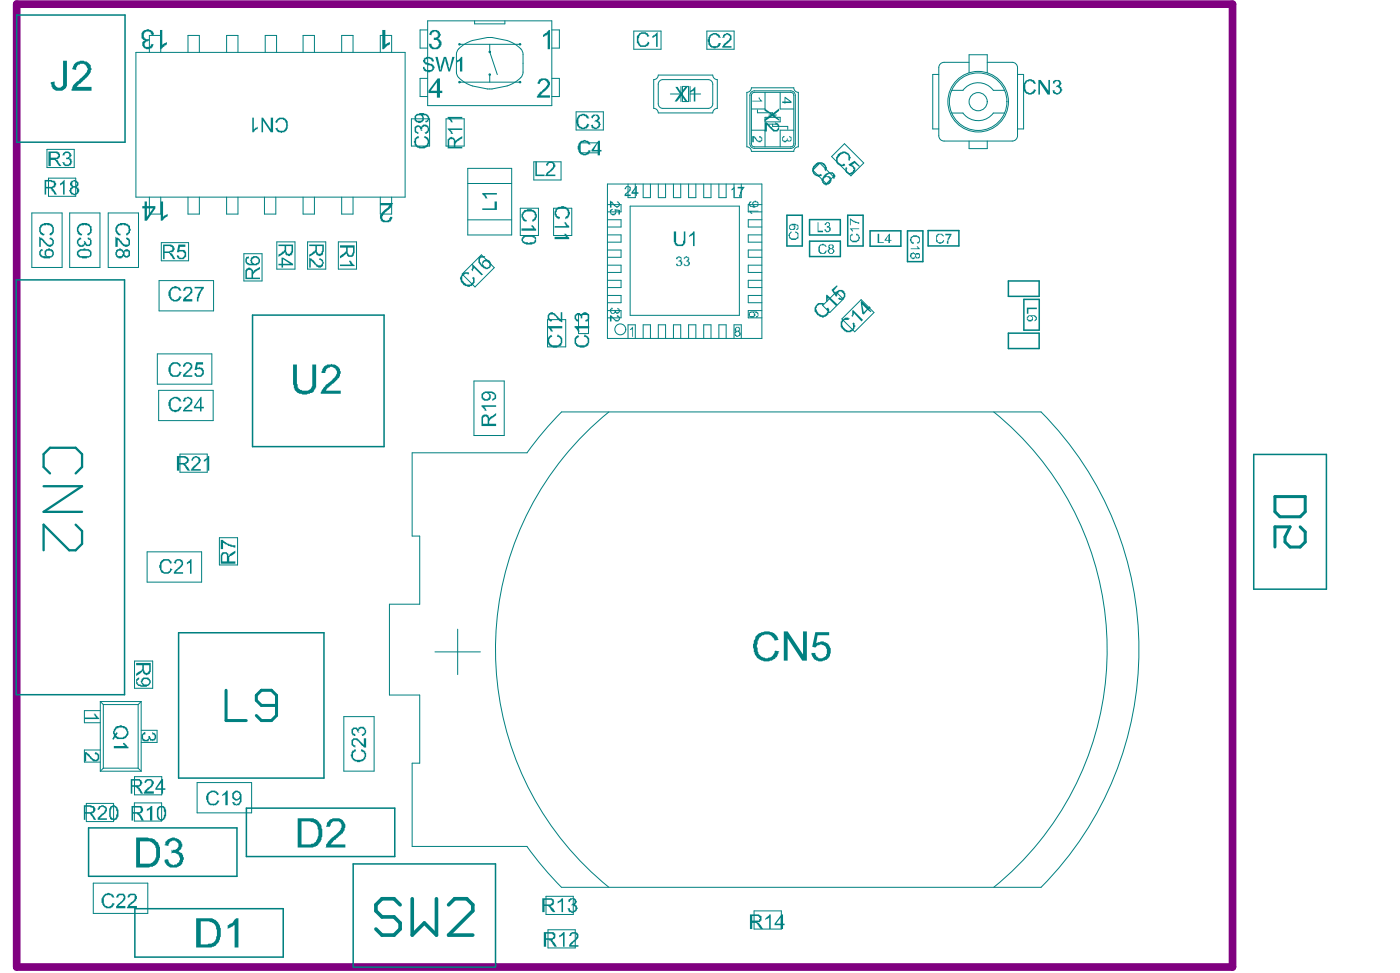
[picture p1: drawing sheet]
<svg xmlns="http://www.w3.org/2000/svg" width="154mm" height="107mm" viewBox="0 0 154 107" stroke-linecap="round" stroke-linejoin="round" font-family="sans-serif">
<path d="M1.8 .5h133.6v105.7h-133.6z" fill="none" stroke="#800080" stroke-width=".85"/>
<g fill="none" stroke="#008080" stroke-width=".17">
<path d="M1.8 1.7h11.9v13.9h-11.9zM1.8 30.7h11.9v45.6h-11.9zM27.7 34.6h14.5v14.5h-14.5zM86.5 23.6h1.6v3.4h-1.6zM88.9 24.1h3.4v1.7h-3.4zM88.9 26.5h3.4v1.7h-3.4zM93.1 23.6h1.7v3.4h-1.7zM95.6 25.4h3.4v1.6h-3.4zM99.7 25.4h1.7v3.3h-1.7zM102 25.3h3.3v1.7h-3.3zM110.8 30.9h3.4v1.7h-3.4zM110.8 36.6h3.4v1.7h-3.4z"/>
<path d="M112.5 32.9h1.7v3.4h-1.7zM137.7 49.9h8v14.8h-8zM19.6 69.5h16v16h-16zM9.7 91h16.3v5.3h-16.3zM14.8 99.8h16.3v5.3h-16.3zM27.1 88.8h16.3v5.3h-16.3zM38.8 94.9h15.6v11.3h-15.6z"/>
</g>
<g fill="none" stroke="#008080" stroke-width=".11">
<path d="M5.2 16.4h3v2h-3zM5.3 19.6h3v2h-3zM14.9 5.8h29.6v15.9h-29.6zM16.4 5.8v-1.9h1.3v1.9M20.7 5.8v-1.9h1.2v1.9M24.9 5.8v-1.9h1.2v1.9M29.1 5.8v-1.9h1.3v1.9M33.3 5.8v-1.9h1.2v1.9M37.5 5.8v-1.9h1.3v1.9M41.8 5.8v-1.9h1.2v1.9M45.2 13.1h2v2.9h-2zM47 3.3h-.8v2h.8"/>
<path d="M47 8.6h-.8v2h.8M47 2.3h13.6v9.3h-13.6zM49 13.1h2v2.9h-2zM50.1 6v1.9M50.5 9h6.6M50.5 4.9h6.6M51.4 18.5h4.8v7.3h-4.8zM51.9 9.4l1.7 .4h.5l1.6-.4M51.9 4.5l1.7-.4h.5l1.6 .4M52.1 2.3v.3h3.4v-.3M53.8 4.9v.8l.8 2.5M53.8 8.2v.8"/>
<path d="M57.5 6v1.9M58.6 17.8h3v2h-3zM60.6 3.3h.9v2h-.9M60.6 8.6h.9v2h-.9M63.3 12.3h3v2h-3zM63.7 15.7h2.1v1.1h-2.1zM69.6 3.4h3v2h-3zM71.8 8.7v3.2M72.3 9.2v2.2M72.3 12.4h6M72.3 8.2h6M72.8 11.9h5"/>
<path d="M72.8 8.7h5M73.7 10.3h1.1M74.8 9.5v1.7M75 9.5h.6v1.7h-.6zM75.8 10.3h1.2M75.8 9.5v1.7M77.7 3.4h3v2h-3zM78.3 9.2v2.2M78.8 8.7v3.2M82.1 10.1v6M82.4 10.5v5.3M82.6 9.6h4.6"/>
<path d="M82.6 10.5v5.3M82.6 16.6h4.6M82.6 14.3h1.4v1.8M82.9 10.1h4M82.9 10h4M82.9 16.1h4M82.9 16.3h4M83.2 12.1v.3h1.7v.2M84 10.1v1.9h-1.4M84 12.9h1.7v.5h-1.7zM84.5 13.6h.8M84.5 12.6h.8"/>
<path d="M84.9 13.6v.3h1.6v.3M85.7 10.1v1.9h1.5M87.2 10.5v5.3M87.2 14.3h-1.5v1.8M87.4 10.5v5.3M87.7 10.1v6M89.3 18.7l.8-.8 1.5 1.5-.8 .8zM91.4 17.2l1.4-1.4 2.1 2.1-1.4 1.4zM103.1 8.2h-.6v6h.6M103.1 7.4v7.5M103.7 6.8h2.8M103.7 15.5h7.5"/>
<path d="M104.6 12.4h1.2M104.6 9.9h1.2M106.5 8v-2h2v2M106.5 15.5v.8h2v-.8M108.5 6.8h2.7M109.1 12.4h1.3M109.1 9.9h1.3M111.8 8.2h.7v6h-.7M111.8 7.4v7.5M3.5 23.4h3.3v6h-3.3zM7.7 23.4h3.3v6h-3.3zM11.9 23.4h3.3v6h-3.3z"/>
<path d="M16.4 21.7v1.8h1.3v-1.8M17.3 38.9h6v3.3h-6zM17.5 30.8h6v3.4h-6zM17.7 26.7h3v2h-3zM20.7 21.7v1.8h1.2v-1.8M24.9 21.7v1.8h1.2v-1.8M26.8 27.9h2v3h-2zM29.1 21.7v1.8h1.2v-1.8M30.4 26.6h2v3h-2zM33.3 21.7v1.8h1.2v-1.8M33.8 26.6h2v3h-2zM37.2 26.6h2v3h-2z"/>
<path d="M37.5 21.7v1.8h1.3v-1.8M41.8 21.7v1.8h1.2v-1.8M50.8 30.1l2.1-2.1 1.4 1.4-2.1 2.1zM51.4 24.2h4.8M51.4 20.2h4.8M57.2 22.9h2v3h-2zM60.2 35.1h2v3h-2zM60.8 22.9h2v3h-2zM63.6 34.6h1.1v2h-1.1zM66.7 22.5h1.5v.8h-1.5M66.7 24.1h1.5v.8h-1.5M66.7 25.8h1.5v.8h-1.5"/>
<path d="M66.7 27.5h1.5v.8h-1.5M66.7 29.1h1.5v.8h-1.5M66.7 30.8h1.5v.8h-1.5M66.7 32.5h1.5v.8h-1.5M66.7 34.1h1.5v.8h-1.5M66.7 20.2h17v17h-17zM69 20.2v1.5h.8v-1.5M69 37.2v-1.5h.8v1.5M69.2 22.6h12v12h-12zM70.7 20.2v1.5h.8v-1.5M70.7 37.2v-1.5h.8v1.5M72.3 20.2v1.5h.8v-1.5"/>
<path d="M72.3 37.2v-1.5h.8v1.5M74 20.2v1.5h.8v-1.5M74 37.2v-1.5h.8v1.5M75.7 20.2v1.5h.8v-1.5M75.7 37.2v-1.5h.8v1.5M77.3 20.2v1.5h.8v-1.5M77.3 37.2v-1.5h.8v1.5M79 20.2v1.5h.8v-1.5M79 37.2v-1.5h.8v1.5M80.6 20.2v1.5h.8v-1.5M80.6 37.2v-1.5h.8v1.5M83.7 22.5h-1.5v.8h1.5"/>
<path d="M83.7 24.1h-1.5v.8h1.5M83.7 25.8h-1.5v.8h1.5M83.7 27.5h-1.5v.8h1.5M83.7 29.1h-1.5v.8h1.5M83.7 30.8h-1.5v.8h1.5M83.7 32.5h-1.5v.8h1.5M83.7 34.1h-1.5v.8h1.5M90.4 33.6l1.5-1.5 .7 .8-1.4 1.4zM92.5 35l2.1-2.1 1.4 1.4-2.1 2.1zM17.4 42.9h6v3.3h-6zM19.8 49.9h3v2h-3zM24.1 59.1h2v3h-2z"/>
<path d="M52.1 41.9h3.3v5.9h-3.3zM57.9 49.7h-12.6v9.2h.8v7.5h-3.3v10h3.3v7.4h-.8v9.2h12.6M61.7 45.3h52.7M11 78.1h-1.7v1.3h1.7M11 77.1l.4 .3M11 77.1h4.5M11 77.1v7.6M11.4 77.4h3.8M11.4 77.4v7M14.8 72.6h2v3h-2zM15.2 77.4v7M15.5 77.1l-.3 .3"/>
<path d="M15.5 77.1v7.6M16.2 60.6h6v3.4h-6zM37.8 78.7h3.3v6h-3.3zM47.8 71.6h5M50.3 69.1v5M9.5 88.3h3v2h-3zM10.2 97h6v3.3h-6zM11 82.4h-1.7v1.3h1.7M11 84.7h4.5M11.4 84.4l-.4 .3M11.4 84.4h3.8M14.8 88.2h3v2h-3z"/>
<path d="M14.8 85.3h3v2h-3zM15.2 84.4l.3 .3M15.5 80.2h1.8v1.4h-1.8M21.7 86h5.9v3.3h-5.9zM60 98.5h3v2h-3zM61.7 97.5h52.7M60.2 102.1h3v2h-3zM82.8 100.1h3v2h-3z"/>
</g>
<g fill="#008080">
<path d="M49.2 14.1h1.6v.2h-1.3l.2 .1v.2h.1v.1h-.3v-.2z"/>
<path d="M49.2 12.8h1.6v.2h-1.3l.3 .4h-.3v-.1l-.3-.3z"/>
<path d="M30.3 13.2a.82 .82 0 0 1 1.2 0l.1 .1a1.24 1.24 0 0 1-.3 1.2h-.3l-.1 .1-.1-.1a.45 .45 0 0 1-.5-.3v-.1l.2-.1v.2a.63 .63 0 0 0 .7 .2l.2-.3a.67 .67 0 0 0-.4-1h-.1a.32 .32 0 0 0-.4 .3l-.1 .1-.1-.1z"/>
<path d="M28.7 12.9h.2l.8 1.3v-1.3h.3v1.6h-.3l-.8-1.2v1.2h-.2z"/>
<path d="M27.7 12.9h.2v1.3l.2-.2h.1v-.1h.1v.3a.44 .44 0 0 0-.4 .3h-.2z"/>
<path d="M37.4 29.1h1.1v-.3h-.1v-.2h.1l.5 .6h-1.6z"/>
<path d="M8.5 24.8l.2-.1a.92 .92 0 0 1 1.4 .2v.3a.38 .38 0 0 1-.2 .5l-.1 .2h-.2l-.1-.2 .2-.1a.43 .43 0 0 0 .2-.6l-.1-.2h-.4a.53 .53 0 0 0-.6 .1 .53 .53 0 0 0-.1 .6l.2 .2h.1v.2a.32 .32 0 0 1-.5-.4v-.1z"/>
<path d="M8.5 26.3l.2-.2h.2l.1 .2-.2 .1a.32 .32 0 0 0-.2 .4 .32 .32 0 0 0 .4 .2v-.1h.2l.1-.3-.1-.2 .3 .3a.23 .23 0 0 0 .3 .2 .23 .23 0 0 0 .1-.4v-.1l-.3-.1v-.2l.4 .1 .1 .2a.38 .38 0 0 1-.2 .6 .38 .38 0 0 1-.5-.1h-.1a.45 .45 0 0 1-.7 .1l-.1-.2z"/>
<path d="M84 11.9l.8 .6 .8-.6v.3l-.6 .4 .6 .5v.2l-.8-.5-.8 .5v-.2l.7-.4-.1-.2-.6-.3z"/>
<path d="M84 13.4h.1a.87 .87 0 0 1 .6 .5l.2 .2a.31 .31 0 0 0 .4 .2 .31 .31 0 0 0 .2-.4h-.1v-.2h-.2v-.3l.1 .1a.32 .32 0 0 1 .3 .4v.1a.41 .41 0 0 1-.3 .5 .41 .41 0 0 1-.5-.2l-.5-.6v.7h-.3z"/>
<path d="M61.4 102.7h.2l.3-.3h.1v1.6h-.1v-1.3l-.5 .3z"/>
<path d="M62.6 102.6a.72 .72 0 0 1 .9-.1v.1a.57 .57 0 0 1-.3 .7l-.4 .5h.7v.2h-1v-.1a.87 .87 0 0 1 .5-.6l.2-.2a.29 .29 0 0 0 0-.5 .29 .29 0 0 0-.4 .1l-.3 .1z"/>
<path d="M63.7 15.5l.6-.1 .4 .1 .2 .4h-.3v-.2a.51 .51 0 0 0-.7-.1 .51 .51 0 0 0-.2 .6v.1a.46 .46 0 0 0 .3 .5 .46 .46 0 0 0 .6-.2v-.1l.3 .1a.69 .69 0 0 1-.7 .5 .69 .69 0 0 1-.7-.6v-.1v-.3z"/>
<path d="M61.3 99l.2-.1 .2-.2h.2v1.5h-.2v-1.2l-.4 .3z"/>
<path d="M62.4 98.9a.6 .6 0 0 1 .9 0 .38 .38 0 0 1-.2 .5l.4 .3v.2h-.1a.3 .3 0 0 1-.4 .3v.1l-.5-.1-.1-.4h.2v.2a.33 .33 0 0 0 .5 0 .24 .24 0 0 0 .1-.3 .24 .24 0 0 0-.2-.2v-.1h-.2v.1v-.2v.1l.2-.1a.22 .22 0 0 0 .1-.2 .22 .22 0 0 0-.1-.2v-.1l-.3 .1-.1 .2-.2-.1z"/>
<path d="M52.9 44.5h1.6v.2h-1.3l.3 .4h-.3v-.2l-.3-.2z"/>
<path d="M83 70a1.54 1.54 0 0 1 2.4-.1l.1 .4-.4 .1a.94 .94 0 0 0-.9-.7 .94 .94 0 0 0-.9 .6l-.1 .1v.3a1.41 1.41 0 0 0 .5 1.5 .86 .86 0 0 0 1.4-.6l.1-.1 .4 .1-.1 .2a1.41 1.41 0 0 1-1.3 .9 1.41 1.41 0 0 1-1.3-1l-.1-.2a1.23 1.23 0 0 1 0-1z"/>
<path d="M86.1 69.4h.4l1.7 2.5v-2.5h.4v3.2h-.5l-1.6-2.5v2.5h-.4z"/>
<path d="M89.6 69.4h1.5v.4h-1.3l-.1 .9v-.1l.2-.1a1.03 1.03 0 0 1 1.1 .3 1.03 1.03 0 0 1 .2 1.2l-.1 .2a1.17 1.17 0 0 1-1.4 .4v-.1l-.3-.1-.2-.5v-.2h.4a.59 .59 0 0 0 .5 .6h.2a.78 .78 0 0 0 .6-.6 .78 .78 0 0 0-.4-.8l-.4-.1-.3 .1-.2 .2h-.4z"/>
<path d="M34 28.3l.2 .1 .5 .6a.34 .34 0 0 0 .6 0l.1-.1a.3 .3 0 0 0-.3-.3v-.2a.32 .32 0 0 1 .4 .3l.1 .1-.1 .3a.35 .35 0 0 1-.5 .3l-.8-.8h-.1v.8h-.1z"/>
<path d="M50.8 30.1h.1a.48 .48 0 0 1 .6-.1v.2a.47 .47 0 0 0-.7 .3 .73 .73 0 0 0 .8 .8l.2-.2a.36 .36 0 0 0 .1-.6l.2-.1a.7 .7 0 0 1-.2 .9 .7 .7 0 0 1-.9 0l-.3-.2-.1-.3a.45 .45 0 0 1 .2-.6z"/>
<path d="M51.8 29.1l.1-.1 1.2 1.2h-.2l-.8-.8-.1 .4-.2-.1 .1-.2v-.4z"/>
<path d="M53 22.9h1.3v-.8h.3v1h-1.6z"/>
<path d="M53 21.2h1.6v.2h-1.3l.3 .4h-.3l-.1-.3-.2-.1z"/>
<path d="M16.2 88.8h.2l.2-.3h.1v1.6h-.2v-1.2l-.2 .2h-.2v-.2z"/>
<path d="M74 25.4h.3v1.1a.32 .32 0 0 0 .4 .4l.3-.1v-.4h.1v-1h.2v1.3l-.2 .2a.44 .44 0 0 1-.6 .1 .34 .34 0 0 1-.4-.4h-.1z"/>
<path d="M75.7 25.9l.4-.5h.2v1.6h-.2v-1.2l-.1 .1h-.2v.1h-.1z"/>
<path d="M57.4 23.3l.1-.2a1.07 1.07 0 0 1 1.3 .1v.1a.55 .55 0 0 1 .2 .6h-.1a.42 .42 0 0 1-.4 .4v-.1l.2-.2a.52 .52 0 0 0 0-.6 .52 .52 0 0 0-.6-.2 .51 .51 0 0 0-.5 .3 .51 .51 0 0 0-.1 .5l.2 .2h.2l-.1 .2v-.1a.34 .34 0 0 1-.4-.4h-.1z"/>
<path d="M57.3 25.1h1.3l-.2-.2v-.1h-.1h.3l.1 .3 .2 .1v.1h-1.6z"/>
<path d="M12.5 82h1.2l-.2-.2v-.2h.2l.4 .4v.2h-1.6z"/>
<path d="M18.6 43.9l.1-.1a.81 .81 0 0 1 1.2 0v.3h-.2a.48 .48 0 0 0-.6-.3 .35 .35 0 0 0-.3 .6 .6 .6 0 0 0 .2 .6h.1a.38 .38 0 0 0 .5-.1h.1v-.2h.2a.7 .7 0 0 1-1.1 .4l-.2-.2v-.3h-.1z"/>
<path d="M20.2 43.8l.1-.1h.2v-.1h.3v.1a.32 .32 0 0 1 .3 .4l-.1 .3-.3 .4-.3 .1v.1h.7v.2h-1v-.2h.1l.1-.2 .5-.4 .1-.1a.3 .3 0 0 0 0-.3 .3 .3 0 0 0-.2-.2h-.3v.3h-.3z"/>
<path d="M16 85.7l.2-.1a.38 .38 0 0 1 .5 .2 .3 .3 0 0 1 .1 .5l-.7 .6h.8v.3h-1.1l.1-.3 .2-.3a.6 .6 0 0 0 .5-.8h-.4l-.1 .2h-.2z"/>
<path d="M70.2 3.6l.6-.1a.44 .44 0 0 1 .4 .4l.1 .1-.1 .1-.1-.2a.53 .53 0 0 0-.9 .1l-.1 .2v.4h.1a.34 .34 0 0 0 .4 .4h.1a.42 .42 0 0 0 .5-.4h.1a.32 .32 0 0 1-.3 .5v.1h-.3a.38 .38 0 0 1-.5-.2l-.1-.1a.96 .96 0 0 1-.1-.8z"/>
<path d="M71.7 4l.2-.1 .4-.4v1.7h-.2v-1.3l-.3 .2h-.1z"/>
<path d="M61 23a1.35 1.35 0 0 1 1.2-.3v.1a.63 .63 0 0 1 .2 1.1v.1l-.3 .1v-.3l.3-.1v-.3v-.1a.46 .46 0 0 0-.6-.4h-.3l-.2 .1v.1a.42 .42 0 0 0 0 .6l.2 .1-.1 .3v-.1a.3 .3 0 0 1-.4-.3h-.1z"/>
<path d="M60.9 24.8h1.3l-.1-.2h-.1v-.2h-.1h.3l.1 .3 .2 .1v.2h-1.6z"/>
<path d="M60.9 26h1.3l-.2-.1v-.2h-.1h.3l.2 .3 .1 .1v.2h-1.6z"/>
<path d="M74.2 9.5h.2l.3 .5h.1v.1h.2l.3-.6h.2l-.5 .8 .5 .9h-.2l-.4-.7-.5 .7h-.3l.6-.9z"/>
<path d="M75.8 10l.3-.1 .3-.4v1.7h-.2v-1.3l-.2 .2h-.2z"/>
<path d="M21.1 50.3l.2-.1a.46 .46 0 0 1 .6 .1 .46 .46 0 0 1-.1 .6l-.6 .6h.9v.2h-1.1v-.2l.5-.6a.33 .33 0 0 0 .3-.4 .33 .33 0 0 0-.5-.1l-.1 .2h-.2z"/>
<path d="M22.4 50.5l.4-.2v-.2h.2v1.6h-.2v-1.3l-.2 .3h-.2z"/>
<path d="M6.6 20.2l.5-.4v1.6h-.2v-1.2l-.2 .1v.1h-.1z"/>
<path d="M63.5 12.7l.4-.1v-.1a.55 .55 0 0 1 .6 .2l.1 .1 .1 .2h-.2l-.2-.2a.52 .52 0 0 0-.6 0 .52 .52 0 0 0-.2 .5v.1a.58 .58 0 0 0 .5 .6 .43 .43 0 0 0 .5-.4l.2 .1-.1 .1a.3 .3 0 0 1-.3 .3l-.1 .1a.55 .55 0 0 1-.6-.2h-.1a.92 .92 0 0 1 0-1.2z"/>
<path d="M65 12.8a.6 .6 0 0 1 .8 0 .38 .38 0 0 1-.1 .5l.2 .1 .1 .3a.65 .65 0 0 1-.9 .4l-.2-.3 .3-.1v.2a.33 .33 0 0 0 .5 0 .24 .24 0 0 0 0-.3 .24 .24 0 0 0-.1-.2l-.1-.1h-.2v.1v-.2v.1l.2-.1a.22 .22 0 0 0 .2-.2 .22 .22 0 0 0-.2-.2v-.1l-.3 .1v.2l-.3-.1h.1z"/>
<path d="M38.7 82.5h.2l.1-.2 .1 .2a.32 .32 0 0 0-.3 .5 .47 .47 0 0 0 .6 .5h.1a.51 .51 0 0 0 .5-.8v-.1l-.4-.1 .1-.2a.69 .69 0 0 1 .5 .7 .69 .69 0 0 1-.6 .6 .74 .74 0 0 1-1-.5l-.1-.2h.1z"/>
<path d="M38.6 81.3h.1a.44 .44 0 0 1 .6-.2l.7 .8v-.8h.2v1h-.2l-.7-.7a.27 .27 0 0 0-.3-.1 .27 .27 0 0 0-.2 .3v.2l.2 .1v.2v-.1a.32 .32 0 0 1-.4-.4z"/>
<path d="M38.8 79.9a.38 .38 0 0 1 .5 .2h.1a.34 .34 0 0 1 .5-.3l.1 .1a.5 .5 0 0 1 .2 .6 .5 .5 0 0 1-.4 .4l-.1-.2a.35 .35 0 0 0 .3-.5 .35 .35 0 0 0-.5-.1v.2h-.1l.1 .2-.3-.2a.23 .23 0 0 0-.3-.2 .23 .23 0 0 0-.1 .3l.2 .3v.2l-.3-.1-.1-.3a.38 .38 0 0 1 .2-.5z"/>
<path d="M58.8 17.7h.2v1.5h.8v.1h-1z"/>
<path d="M60 18l.1-.1a.53 .53 0 0 1 .8 .1 .33 .33 0 0 1-.1 .5l-.6 .7h.8v.1h-1.1l.2-.4 .3-.1 .1-.2a.45 .45 0 0 0 .2-.7 .34 .34 0 0 0-.4 0 .34 .34 0 0 0-.1 .3h-.2z"/>
<path d="M22.7 87.2l.2-.1a.63 .63 0 0 1 1 0l.2 .2-.3 .1a.45 .45 0 0 0-.5-.4l-.1 .1a.35 .35 0 0 0-.3 .5 .6 .6 0 0 0 .3 .7 .38 .38 0 0 0 .5-.2h.1v-.1h.3l-.1 .1a.45 .45 0 0 1-.5 .4h-.1a.43 .43 0 0 1-.6-.4h-.1v-.2h-.1z"/>
<path d="M24.4 87.3l.4-.4h.2v1.6h-.2v-1.3l-.3 .2h-.1z"/>
<path d="M10.8 88.6l.4-.1h.2a.32 .32 0 0 1 .3 .5v.1l-.1 .3-.6 .4v.1h.7v.2h-1v-.3l.5-.4a.66 .66 0 0 0 .4-.6h-.1a.26 .26 0 0 0-.3-.2 .26 .26 0 0 0-.2 .3l-.3 .1z"/>
<path d="M17.7 61.7v-.1a.96 .96 0 0 1 .9-.2l.2 .3v.1h.1l-.2 .1-.1-.1a.36 .36 0 0 0-.6-.1l-.1 .1a.63 .63 0 0 0-.2 .6v.2l.2 .1a.36 .36 0 0 0 .6 .1l.2-.1v-.3l.2 .1a.72 .72 0 0 1-.5 .5 .72 .72 0 0 1-.7-.2l-.2-.4v-.3z"/>
<path d="M19.2 61.6h.1a.55 .55 0 0 1 .6-.2l.2 .3a.6 .6 0 0 1-.2 .7l-.5 .5h.7v.1h-1l.1-.3 .3-.3a.58 .58 0 0 0 .4-.6 .27 .27 0 0 0-.4-.2 .27 .27 0 0 0-.1 .3l-.3-.1z"/>
<path d="M20.5 61.8l.5-.4v1.6h-.1v-1.2h-.2l-.2 .2z"/>
<path d="M92.4 35.3l.5-.4 .5 .1-.2 .1a.5 .5 0 0 0-.6 .2 .5 .5 0 0 0 0 .6 .78 .78 0 0 0 .8 .4v-.1a.32 .32 0 0 0 .3-.4l-.1-.2 .2-.2 .1 .1a.72 .72 0 0 1-.3 .9 .72 .72 0 0 1-1-.2l-.1-.1a.63 .63 0 0 1-.1-.7z"/>
<path d="M93.6 34.1l.1-.1 1.1 1.1-.2 .2-.8-.9-.1 .4-.2-.1 .1-.1z"/>
<path d="M18.6 40.1h.1a.45 .45 0 0 1 .5-.3h.3l.4 .2v.2l-.2 .1a.42 .42 0 0 0-.3-.3 .42 .42 0 0 0-.5 .1 .63 .63 0 0 0-.1 .7 .46 .46 0 0 0 .6 .4l.2-.1 .1-.3 .2 .1v.2a.66 .66 0 0 1-1.1 .2l-.1-.1v-.1a.63 .63 0 0 1-.2-.7z"/>
<path d="M20.2 40h.1a.47 .47 0 0 1 .5-.2 .47 .47 0 0 1 .3 .5v.2l-.7 .6v.1h.7v.2h-1v-.3l.7-.6a.22 .22 0 0 0 .2-.2 .22 .22 0 0 0-.2-.3 .24 .24 0 0 0-.3 0 .24 .24 0 0 0-.1 .2l-.3 .1z"/>
<path d="M21.5 39.8h.8v.2h-.6l-.1 .5 .1-.1a.53 .53 0 0 1 .6 .1 .53 .53 0 0 1 .1 .6 .63 .63 0 0 1-1 .1v-.2h.1a.28 .28 0 0 0 .2 .2 .28 .28 0 0 0 .4-.1 .35 .35 0 0 0 0-.4 .35 .35 0 0 0-.4-.1h-.1h-.2z"/>
<path d="M18.6 31.9h.1a.63 .63 0 0 1 1.1-.2l.1 .2h-.2a.48 .48 0 0 0-.8-.1 .72 .72 0 0 0 .3 1.1 .43 .43 0 0 0 .5-.4l.2 .1a.69 .69 0 0 1-.7 .5 .69 .69 0 0 1-.6-.6h-.1v-.5h.1z"/>
<path d="M20.2 31.7a.87 .87 0 0 1 .8-.2v.1a.55 .55 0 0 1 .1 .6l-.7 .7h.7v.2h-1l.1-.4 .3-.2v-.1a.44 .44 0 0 0 .4-.4l.1-.1a.28 .28 0 0 0-.2-.2 .28 .28 0 0 0-.3 .1h-.1v.1h-.3z"/>
<path d="M21.4 31.5h1v.2l-.3 .2v.4h-.1l-.2 .5v.3h-.2v-.1a1.7 1.7 0 0 1 .5-1.1v-.2h-.7z"/>
<path d="M63.2 37l.3-.2 .1 .2a.45 .45 0 0 0-.3 .4 .45 .45 0 0 0 .2 .4v.1h.3a.54 .54 0 0 0 .6 0 .54 .54 0 0 0 .2-.6l-.1-.2-.4-.1 .1-.2a.75 .75 0 0 1 .4 1v.2a1.27 1.27 0 0 1-1.3 0v-.1a.72 .72 0 0 1-.1-.8z"/>
<path d="M63.1 35.8h1.6v.3h-1.2l.2 .3h-.2l-.1-.2-.3-.2z"/>
<path d="M63.1 34.6l.3-.1a.24 .24 0 0 1 .2-.1 .24 .24 0 0 1 .2 .2h.1a.35 .35 0 0 1 .5-.3 .58 .58 0 0 1 .1 1h-.2v-.2a.28 .28 0 0 0 .3-.1 .28 .28 0 0 0-.1-.4l-.3-.1v.1h-.1h-.1v.4h-.2v-.3l-.2-.1a.23 .23 0 0 0-.3 .1 .23 .23 0 0 0 .2 .4v.2a.43 .43 0 0 1-.4-.5z"/>
<path d="M24.3 59.3h.2l.1 .2 .4 .2h.2v.1l.7 .1v.3a2.52 2.52 0 0 1-1.3-.6h-.1v.7h-.2z"/>
<path d="M89.7 33.4l.2-.1h.6l-.1 .2h-.1a.5 .5 0 0 0-.6 .2 .5 .5 0 0 0 .1 .6 .68 .68 0 0 0 .7 .3l.4-.4-.1-.3 .2-.1v.1a.64 .64 0 0 1-.5 .9v.1a1.01 1.01 0 0 1-1-1.1z"/>
<path d="M90.8 32.4l1.2 1.1-.1 .1-.9-.8h-.1v.3l-.1 .1v-.2z"/>
<path d="M91.4 31.9l.5-.6 .1 .1-.4 .5 .3 .4a.43 .43 0 0 1 .5-.4 .32 .32 0 0 1 .4 .3h.1a.54 .54 0 0 1-.1 .6 .54 .54 0 0 1-.5 .1h-.3l.2-.2 .2 .1a.32 .32 0 0 0 .3-.4l-.2-.2a.22 .22 0 0 0-.2-.2 .22 .22 0 0 0-.2 .2h-.1v.2h-.1h.1l-.1 .2z"/>
<path d="M4.4 24.8l.2-.1a1.05 1.05 0 0 1 1.2 .1 .72 .72 0 0 1-.2 1.1l-.2-.2a.48 .48 0 0 0 .3-.6 .48 .48 0 0 0-.5-.3v-.1l-.2 .1a.47 .47 0 0 0-.5 .5l.2 .4h.2l-.1 .2a.32 .32 0 0 1-.4-.4h-.1v-.6h.1z"/>
<path d="M4.3 26l.1 .1a.87 .87 0 0 1 .6 .5l.2 .1a.31 .31 0 0 0 .4 .1 .31 .31 0 0 0 .1-.4l-.3-.1 .1-.2a.51 .51 0 0 1 .4 .6 .51 .51 0 0 1-.6 .4l-.7-.7h-.1v.7h-.2z"/>
<path d="M77.9 3.9a.81 .81 0 0 1 1.2 0l.1 .2h-.3l-.1-.2a.51 .51 0 0 0-.6 0 .51 .51 0 0 0-.2 .5 .53 .53 0 0 0 .3 .7h.1a.34 .34 0 0 0 .4 0 .34 .34 0 0 0 .1-.4h.3a.67 .67 0 0 1-.9 .5h-.1a.66 .66 0 0 1-.4-.6h-.1v-.3h.1z"/>
<path d="M79.4 3.9l.2-.2h.2v-.1h.2v.1a.32 .32 0 0 1 .4 .4v.3l-.8 .7h.8v.1h-1v-.1l.1-.3 .5-.3 .1-.2a.3 .3 0 0 0 .1-.3 .3 .3 0 0 0-.3-.2h-.1l-.2 .2v.1h-.2z"/>
<path d="M46.6 6.4l.3-.1a.55 .55 0 0 1 .6 .1l.2 .2v.2h-.2a.51 .51 0 0 0-.7-.3h-.1v.3l.5 .2a.45 .45 0 0 1 .5 .3 .45 .45 0 0 1-.1 .5h-.1a.48 .48 0 0 1-.7 .1 .45 .45 0 0 1-.3-.6h.1a.32 .32 0 0 0 .5 .4h.2a.22 .22 0 0 0 .2-.2 .22 .22 0 0 0-.2-.2v-.1l-.6-.1-.1-.2-.1-.1z"/>
<path d="M47.8 6.3h.3l.2 1.3 .1 .1v-.4l.4-1h.2l.3 1h.1v.4l.3-1.4h.2l-.5 1.6h-.1l-.4-1.4h-.1l-.3 1.4h-.2z"/>
<path d="M50.2 6.7l.4-.4h.2v1.6h-.3v-1.2l-.2 .1h-.1z"/>
<path d="M6.9 16.8h.1a.45 .45 0 0 1 .8 .1l.1 .2-.3 .3h.2l.1 .2a.53 .53 0 0 1-.2 .5 .53 .53 0 0 1-.5 .1l-.3-.1-.1-.3h.3v.1a.27 .27 0 0 0 .3 .2 .27 .27 0 0 0 .2-.2 .24 .24 0 0 0 .1-.3 .24 .24 0 0 0-.3-.1h-.1v-.2h.1a.28 .28 0 0 0 .2-.3 .28 .28 0 0 0-.4-.2l-.1 .3h-.3z"/>
<path d="M45.5 15.2l.5-.2 .1 .1-.2 .1a.43 .43 0 0 0-.2 .6l.2 .3h.2h.1h.3a.47 .47 0 0 0 .5-.5 .47 .47 0 0 0-.4-.5v-.1a.65 .65 0 0 1 .5 1 .93 .93 0 0 1-1.2 .2l-.4-.2v-.3v-.1z"/>
<path d="M45.6 13.9a.4 .4 0 0 1 .6 0v.1a.45 .45 0 0 1 .5-.3l.2 .1a.5 .5 0 0 1 .2 .5 .5 .5 0 0 1-.4 .4l-.1-.2a.32 .32 0 0 0 .4-.4l-.2-.2a.3 .3 0 0 0-.4 .3h-.1l.1 .2h-.2l-.1-.3a.23 .23 0 0 0-.3-.1 .23 .23 0 0 0-.1 .3v.1l.3 .1v.2a.42 .42 0 0 1-.5-.4v-.4z"/>
<path d="M112.6 8.9l.4-.1v-.1a.55 .55 0 0 1 .6 .2h.1l.1 .3h-.2l-.2-.2a.52 .52 0 0 0-.6 0 .52 .52 0 0 0-.2 .5 .51 .51 0 0 0 .3 .6 .51 .51 0 0 0 .6 0l.1-.3 .2 .1a.69 .69 0 0 1-.7 .5 .69 .69 0 0 1-.6-.6l-.1-.1a.55 .55 0 0 1 .2-.6z"/>
<path d="M114.1 8.8h.2l.9 1.2v-1.2h.2v1.6h-.3l-.8-1.3v1.3h-.2z"/>
<path d="M115.7 9a.6 .6 0 0 1 .8 0 .38 .38 0 0 1-.1 .5l.2 .1v.2h.1v.2h-.1a.3 .3 0 0 1-.3 .3v.1l-.5-.1-.2-.3 .3-.1v.2a.33 .33 0 0 0 .5 0 .24 .24 0 0 0 .1-.3 .24 .24 0 0 0-.2-.2l-.1-.1h-.2v.1v-.2v.1l.2-.1a.22 .22 0 0 0 .2-.2 .22 .22 0 0 0-.2-.2v-.1l-.3 .1v.2l-.3-.1h.1z"/>
<path d="M12.8 24.8l.1-.1a.92 .92 0 0 1 1.4 .2 .7 .7 0 0 1-.4 1v-.2l.2-.2v-.2h.1l-.1-.1a.37 .37 0 0 0-.1-.4 .37 .37 0 0 0-.4 0v-.1l-.5 .1-.2 .1v.2h-.1v.2h.1a.3 .3 0 0 0 .4 .4l-.1 .2a.6 .6 0 0 1-.5-.8z"/>
<path d="M12.7 26l.4 .2 .4 .6 .4 .1v.1v-.1h.2v-.1a.34 .34 0 0 0-.2-.5v-.2a.49 .49 0 0 1 .4 .7 .45 .45 0 0 1-.5 .3l-.3-.1-.2-.2-.3-.4h-.1v.7h-.2z"/>
<path d="M92 17l.4-.3a.64 .64 0 0 1 1 .5h.1l-.1 .5-.3-.1 .1-.1a.45 .45 0 0 0-.2-.6l-.2-.1-.2 .1a.44 .44 0 0 0-.4 .3 .42 .42 0 0 0-.2 .5 .42 .42 0 0 0 .4 .3v.1l.4-.1 .1 .2h-.1h-.4a.68 .68 0 0 1-.6-.4 .68 .68 0 0 1 .2-.7z"/>
<path d="M92.9 18.4l.1-.1 .1 .2a.24 .24 0 0 0-.1 .2 .24 .24 0 0 0 .2 .2l.3 .1 .3-.3a.42 .42 0 0 0-.4-.5l-.2-.1 .7-.4 .6 .5-.1 .1-.5-.4-.4 .3h.2l.1 .1a.34 .34 0 0 1 0 .6l-.1 .2a.58 .58 0 0 1-.6-.1 .58 .58 0 0 1-.2-.6z"/>
<path d="M84.1 100.9l.4-.4h.2v1.6h-.2v-1.3l-.2 .2h-.1h-.1z"/>
<path d="M19.6 26.9h.8v.2h-.6l-.1 .4h.2a.46 .46 0 0 1 .6 .2 .54 .54 0 0 1-.1 .6 .54 .54 0 0 1-.5 .2 .35 .35 0 0 1-.5-.5l.3 .1v.2l.2 .1v-.1a.35 .35 0 0 0 .4-.5h-.1a.38 .38 0 0 0-.5-.2v.1h-.3z"/>
<path d="M89.3 18.2h.1a.75 .75 0 0 1 .7-.4 .75 .75 0 0 1 .7 .4v.1v.5l-.2-.2a.34 .34 0 0 0-.3-.5v-.1a.85 .85 0 0 0-.9 .8l.1 .2a.48 .48 0 0 0 .7 .1l.1 .2a.33 .33 0 0 1-.6 0 .77 .77 0 0 1-.5-.9h.1z"/>
<path d="M60.3 37l.1-.2h.2l.1 .2a.42 .42 0 0 0-.4 .3 .42 .42 0 0 0 .2 .5 .63 .63 0 0 0 .7 .1h.2v-.1a.36 .36 0 0 0 .1-.6v-.1l-.3-.1 .1-.2a.75 .75 0 0 1 .4 1l-.2 .2a.84 .84 0 0 1-1.3-.4z"/>
<path d="M60.2 35.8h1.6v.3h-1.3l.3 .2v.1h-.3l-.1-.2-.2-.2z"/>
<path d="M60.3 34.5a.34 .34 0 0 1 .6 0l.7 .6v-.8h.2v1.1a.87 .87 0 0 1-.6-.5l-.3-.2a.38 .38 0 0 0-.5-.1 .24 .24 0 0 0-.1 .3 .24 .24 0 0 0 .2 .2h.2l-.1 .2a.46 .46 0 0 1-.4-.6z"/>
<path d="M11.2 98.5h.1a.63 .63 0 0 1 1.1-.2l.2 .3h-.3l-.1-.3a.58 .58 0 0 0-.7 .2 .58 .58 0 0 0-.1 .6 .46 .46 0 0 0 .3 .5 .46 .46 0 0 0 .6-.2v-.2l.3 .1a.69 .69 0 0 1-.7 .5 .69 .69 0 0 1-.7-.6v-.5z"/>
<path d="M12.8 98.3a.87 .87 0 0 1 .8-.1v.1a.45 .45 0 0 1-.1 .7l-.5 .5h.8v.3h-1v-.1a.87 .87 0 0 1 .5-.6l.2-.3a.28 .28 0 0 0-.1-.5 .28 .28 0 0 0-.4 .3h-.2z"/>
<path d="M14.1 98.3h.1a.52 .52 0 0 1 .6-.1 .52 .52 0 0 1 .2 .6v.1l-.3 .3-.4 .2v.1h.7v.3h-1.1l.2-.4 .6-.5 .1-.3h.1h-.1v-.3h-.1a.34 .34 0 0 0-.5 .3h-.2z"/>
<path d="M49.4 15.4v.7h.5v-.6a.3 .3 0 0 0-.5-.1zM49.2 15.3l.3-.3h.2v.1a.32 .32 0 0 1 .3 .4l.2-.2 .6-.3v.2l-.3 .2v.1h-.2l-.3 .3v.3h.8v.2h-1.6z"/>
<path d="M38.2 27.2v.4a.34 .34 0 0 0 .4 .4l.2-.3v-.5zM37.4 27h1.6v.8l-.1 .1a.38 .38 0 0 1-.4 .3 .38 .38 0 0 1-.4-.3l-.1-.1-.2 .3-.4 .3v-.3l.6-.5v-.4h-.6z"/>
<path d="M8.6 27.7v.1a.32 .32 0 0 0 .4 .3h.4a.34 .34 0 0 0 .5-.2v-.2a.96 .96 0 0 0-.9-.2h-.1zM8.5 27.6a1.35 1.35 0 0 1 1.1-.2 .46 .46 0 0 1 .5 .6 .45 .45 0 0 1-.6 .3v.1h-.5l-.1-.1a.46 .46 0 0 1-.4-.6z"/>
<path d="M60 102.6v.5h.4a.32 .32 0 0 0 .4-.4l-.1-.1zM59.7 102.4h1a.32 .32 0 0 1 .3 .4v.1a.44 .44 0 0 1-.4 .3l.2 .1 .4 .7h-.3l-.4-.7h-.2v-.1h-.3v.8h-.3z"/>
<path d="M65.7 15.7l-.5 .8h.5zM65.7 15.5h.2v1h.2v.1h-.2v.5h-.2v-.5h-.7v-.1z"/>
<path d="M59.8 98.9v.5h.5a.32 .32 0 0 0 .4-.5h-.1zM59.6 98.7h1.1l.1 .2 .1 .2h-.1v.3h-.2v.1h-.2l.4 .3 .2 .4a.61 .61 0 0 1-.6-.4l-.1-.3h-.5v.7h-.2z"/>
<path d="M53.1 45.9v.7h.5v-.6a.26 .26 0 0 0-.1-.2 .26 .26 0 0 0-.3 0zM53 45.6h.1a.4 .4 0 0 1 .6 .1v.3l.1-.2 .3-.1 .4-.3v.2l-.8 .6v.4h.8v.2h-1.6v-1z"/>
<path d="M53.1 43.3a.37 .37 0 0 0 .3 .5 .37 .37 0 0 0 .3-.5 .27 .27 0 0 0-.3-.1 .27 .27 0 0 0-.2 .1zM53 43.2a1.42 1.42 0 0 1 1.3 0 .48 .48 0 0 1 .1 .6l-.3 .2 .1-.2a.26 .26 0 0 0 .1-.3 .26 .26 0 0 0-.2-.2l-.1-.1h-.3v.1a.36 .36 0 0 1 .1 .5l-.1 .2a.58 .58 0 0 1-.7-.1 .58 .58 0 0 1-.1-.6z"/>
<path d="M34.8 27v.5a.32 .32 0 0 0 .4 .4l.2-.4v-.5zM34 26.9h1.6l-.1 1.1h-.3v.1h-.2v-.1h-.3l-.1-.4v.3l-.6 .3v-.2l.3-.2 .1-.2h.2v-.1v-.5h-.6z"/>
<path d="M52.6 28.3a.44 .44 0 0 1 .6-.2l.1 .1-.4 .1a.38 .38 0 0 0-.2 .5h.1l.1 .3h.1v-.2a.3 .3 0 0 1 .3-.3v-.1a.58 .58 0 0 1 .6 .4 .47 .47 0 0 1-.1 .5 .47 .47 0 0 1-.6 .1l-.3-.2-.2-.2a.87 .87 0 0 1-.1-.8zM53.1 28.9a.32 .32 0 0 0 .3 .4v.1a.44 .44 0 0 0 .4-.3h-.1a.32 .32 0 0 0-.4-.4z"/>
<path d="M14.6 88.7v.5h.7a.27 .27 0 0 0 .2-.3 .27 .27 0 0 0-.4-.2zM14.5 88.5h1a.44 .44 0 0 1 .2 .5 .44 .44 0 0 1-.4 .4l.2 .1 .3 .6h-.3l-.1-.4-.4-.3h-.4v.7h-.1z"/>
<path d="M17.5 88.8a1.37 1.37 0 0 0 .1 1.2 .34 .34 0 0 0 .4-.4l.1-.1-.1-.6a.3 .3 0 0 0-.5-.1zM17.2 88.8l.1-.1a.63 .63 0 0 1 .7-.2 1.26 1.26 0 0 1 0 1.6 .51 .51 0 0 1-.5-.1 .51 .51 0 0 1-.3-.4z"/>
<path d="M57.5 26.1v.1a.26 .26 0 0 0 0 .3 .26 .26 0 0 0 .3 .1l.3 .1 .1-.1a.34 .34 0 0 0 .5-.2h.1l-.1-.2a.63 .63 0 0 0-.6-.2zM57.4 26l.2-.1h.5a.56 .56 0 0 1 .7 .1 .56 .56 0 0 1 0 .7 1.34 1.34 0 0 1-1.4-.1l-.1-.2z"/>
<path d="M12.7 80.2v.1h-.1l.1 .4 .1-.3 .1 .1-.1 .4a.73 .73 0 0 0 1.1-.2v-.3a.77 .77 0 0 0-.9-.5v.1h-.2zM12.7 79.8l.5-.1 .6 .1a.77 .77 0 0 1 .2 1 .77 .77 0 0 1-.9 .4h-.3l-.1-.2h-.1l-.1 .3-.2-.1 .1-.3h.1v-.2a.4 .4 0 0 1 .1-.6z"/>
<path d="M22 43.9l-.5 .8h.5zM22.1 43.6v1.1h.3v.2h-.3v.3h-.1v-.3h-.7v-.2z"/>
<path d="M14.5 85.8v.5h.7a.27 .27 0 0 0 .2-.4 .27 .27 0 0 0-.4-.1zM14.4 85.6h.6a.46 .46 0 0 1 .5 .2 .46 .46 0 0 1 0 .5l-.4 .1 .4 .3 .2 .5h-.2l-.2-.3h-.1v-.2l-.3-.3h-.4v.8h-.1z"/>
<path d="M17.7 85.9l-.5 .7h.5zM17.7 85.6h.2v1h.3v.2h-.3v.4h-.2v-.4h-.6v-.2z"/>
<path d="M19.7 50.3v.6h.6l.1-.1a.22 .22 0 0 0 .1-.3 .22 .22 0 0 0-.2-.1v-.1zM19.4 50.1h.8a.55 .55 0 0 1 .6 .5h-.1v.2l-.2 .1-.2 .1h.2v.3h.1l.3 .4h-.3l-.5-.7h-.4v.7h-.3z"/>
<path d="M15.8 73.1v.6l.1 .1a.22 .22 0 0 0 .2 .1 .22 .22 0 0 0 .2-.1l.1-.1v-.6zM15 72.8h1.6v.9a.58 .58 0 0 1-.5 .5l-.4-.3-.1-.2v.1l-.6 .5v-.3l.3-.2a.52 .52 0 0 0 .3-.7h-.6z"/>
<path d="M15.7 74.7v.2h-.1a.32 .32 0 0 0 .5 .3 .3 .3 0 0 0 .3-.3 .3 .3 0 0 0-.3-.3h-.3zM15 74.6l.3-.2v.2l-.2 .1-.1 .2h.1l.1 .3 .5 .1a.48 .48 0 0 1-.1-.6 .48 .48 0 0 1 .5-.3h.2l.1 .2a.34 .34 0 0 1 0 .6v.1a1.18 1.18 0 0 1-1.4-.2z"/>
<path d="M5.1 19.9v.6h.5a.3 .3 0 0 0 .3-.1 .3 .3 0 0 0-.1-.4zM4.9 19.8h.8l.4 .1v.2h.1l-.1 .4-.4 .2 .2 .1 .4 .6h-.3l-.2-.4h-.1l-.1-.3h-.5v.7h-.2z"/>
<path d="M7.9 20v.3a.24 .24 0 0 0 .2 .1 .24 .24 0 0 0 .3 0l.1-.1a.32 .32 0 0 0-.5-.4zM7.9 20.8v.2a.31 .31 0 0 0 .3 .3 .31 .31 0 0 0 .3-.4 .26 .26 0 0 0-.3-.3 .26 .26 0 0 0-.3 .2zM7.8 19.9h.1a.34 .34 0 0 1 .6 0 .32 .32 0 0 1 .1 .4 .32 .32 0 0 1-.2 .2 .43 .43 0 0 1 .3 .5 .43 .43 0 0 1-.4 .4v.1l-.4-.1-.2-.2v-.2h-.1l.1-.3 .2-.2v-.1a.3 .3 0 0 1-.1-.5z"/>
<path d="M25.8 87.1a.4 .4 0 0 0-.1 .5 .4 .4 0 0 0 .4 .2v-.1h.2l.1-.3a.34 .34 0 0 0-.5-.3zM25.5 87.1l.1-.1a.58 .58 0 0 1 .7 0 .58 .58 0 0 1 .2 .6v.1a.55 .55 0 0 1-.1 .6l-.1 .2h-.3h-.1h-.2l-.2-.3v-.1h.3v.2l.2 .1 .4-.4v-.3l-.2 .2a.47 .47 0 0 1-.7-.4z"/>
<path d="M9.4 88.6v.6h.7v-.1a.24 .24 0 0 0 .1-.2 .24 .24 0 0 0-.2-.2l-.1-.1zM9.2 88.5h.9a.38 .38 0 0 1 .4 .4 .38 .38 0 0 1-.4 .4v.1l.1 .1 .4 .6h-.3l-.4-.7h-.5v.7h-.2z"/>
<path d="M12.3 88.7l-.1 .5a.51 .51 0 0 0 .2 .7l.1 .1 .3-.2v-.3v-.5a.26 .26 0 0 0-.2-.3 .26 .26 0 0 0-.3 0zM12.1 88.6l.2-.1a.47 .47 0 0 1 .6 .4 1.08 1.08 0 0 1-.1 1.2 .52 .52 0 0 1-.6-.1 .52 .52 0 0 1-.2-.5v-.7h.1z"/>
<path d="M94.7 33.5l.2 .8 .3-.3zM94.6 33l.8 .8 .1-.2 .2 .2-.2 .2 .2 .2v.1l-.4-.3-.4 .6-.2-.1-.1-1.3z"/>
<path d="M24.4 61v.7h.5v-.7a.22 .22 0 0 0-.2-.2 .22 .22 0 0 0-.2 .2zM24.4 60.7h.1a.38 .38 0 0 1 .5 .1h.1v.3h.1l.1-.3 .6-.3v.2l-.5 .3v.1l-.2 .1v.5h.7v.2h-1.6v-1z"/>
<path d="M5.1 27.6a.34 .34 0 0 0 .2 .5h.2a.26 .26 0 0 0 .3-.2 .26 .26 0 0 0-.2-.3v-.1h-.4zM4.4 27.5l.2-.1 .1 .1h-.1a.31 .31 0 0 0-.1 .4 .31 .31 0 0 0 .3 .2l.3 .1v-.1a.43 .43 0 0 1-.2-.6h.2a.33 .33 0 0 1 .5-.1 .45 .45 0 0 1 .3 .5 .42 .42 0 0 1-.4 .4v.1h-.3a.55 .55 0 0 1-.6-.2h-.1a.62 .62 0 0 1-.1-.7z"/>
<path d="M5.6 16.8v.5h.4a.28 .28 0 0 0 .3-.1 .28 .28 0 0 0 0-.3l-.1-.1zM5.3 16.6h1a.43 .43 0 0 1 .3 .5 .43 .43 0 0 1-.4 .4v.1h.1l.1 .2 .4 .4h-.3l-.2-.3a.52 .52 0 0 0-.7-.3v.6h-.3z"/>
<path d="M45.7 12.8a.34 .34 0 0 0 .3 .5h.2a.34 .34 0 0 0 .1-.6 .34 .34 0 0 0-.5 .1zM45.5 12.8l.1-.1a1.16 1.16 0 0 1 1.4-.1l.2 .2v.2a.42 .42 0 0 1-.5 .4v-.1h.1a.31 .31 0 0 0 .2-.4 .31 .31 0 0 0-.4-.2h-.2a.55 .55 0 0 1 .2 .6l-.2 .1h-.2v.1h-.2l-.1-.1a.32 .32 0 0 1-.4-.4z"/>
<path d="M27.2 29.7l-.1 .1v.7h.5v-.8h-.1zM27 29.7a.31 .31 0 0 1 .3-.3 .31 .31 0 0 1 .3 .2l.2 .1v.2l.3-.3 .5-.3v.3l-.5 .2-.3 .4v.3h.8v.2h-1.6z"/>
<path d="M27 28.2l.3-.1 .1 .3a.25 .25 0 0 0-.3 .2 .25 .25 0 0 0 .3 .3v.1h.3l-.2-.2a.5 .5 0 0 1 .3-.6 .5 .5 0 0 1 .6 .1 .45 .45 0 0 1-.1 .8h-.1h-.4a.63 .63 0 0 1-.8-.6zM27.7 28.5l-.1 .1h.1v.2a.34 .34 0 0 0 .6 0 .24 .24 0 0 0 .1-.2 .24 .24 0 0 0-.2-.2l-.2-.1z"/>
<path d="M13.7 27.6a.34 .34 0 0 0 .2 .5l.2-.1v-.4zM12.8 27.7v.2a.33 .33 0 0 0 .3 .3 .33 .33 0 0 0 .3-.2 .31 .31 0 0 0 .1-.3 .31 .31 0 0 0-.4-.2zM12.8 27.5l.5-.2 .3 .3v-.1a.34 .34 0 0 1 .6 0h.1v.2a.45 .45 0 0 1-.3 .6l-.4-.1v-.2a.45 .45 0 0 1-.5 .4l-.3-.1v-.3h-.1z"/>
<path d="M82.6 100.6v.5h.6a.22 .22 0 0 0 .2 0 .22 .22 0 0 0 0-.3l-.1-.2zM82.4 100.5h1a.34 .34 0 0 1 .3 .5l-.2 .3h-.3v.1h.2l.4 .7h-.2l-.3-.4a.52 .52 0 0 0-.7-.3v.7h-.2z"/>
<path d="M85.8 100.8l-.5 .7h.5zM85.9 100.5h.1v1h.2v.1h-.2v.5h-.2v-.5h-.7v-.1z"/>
<path d="M18.1 27v.6h.5l.2-.1a.22 .22 0 0 0 .1-.2 .22 .22 0 0 0-.1-.2l-.1-.1zM17.9 26.9h.8a.51 .51 0 0 1 .4 .7l-.4 .1v.1h.1l.2 .2 .3 .5h-.3l-.4-.7h-.5v.7h-.2z"/>
<path d="M90.5 19.3l.3-.2a.57 .57 0 0 1 .6-.2 .57 .57 0 0 1 .4 .5l-.2 .3-.1-.2a.3 .3 0 0 0 0-.4 .3 .3 0 0 0-.4 0l-.3 .2a.45 .45 0 0 1 .5 .2 .45 .45 0 0 1 0 .5l-.1 .2-.4 .1v.1h-.1v-.1a.3 .3 0 0 1-.4-.4v-.2v-.2h.1zM90.5 19.6a.34 .34 0 0 0 0 .4 .34 .34 0 0 0 .3 .1 .32 .32 0 0 0 .3-.5 .32 .32 0 0 0-.5 0z"/>
<path d="M31.4 27v.6a.3 .3 0 0 0 .2 .3 .3 .3 0 0 0 .3-.1v-.2h.1v-.6zM30.6 26.9h1.6v.8l-.1 .3h-.2a.33 .33 0 0 1-.5 0v-.3l-.1-.1-.1 .3-.6 .3v-.2l.3-.2 .1-.2h.2l.1-.1v-.5h-.7z"/>
<path d="M31.1 28.5v.5h.8zM30.9 28.3h.2l1.1 .7v.1h-1.1v.3h-.2v-.3h-.3v-.1h.3z"/>
</g>
<path d="M4.8 53.4h4.2l-4.2 2.8h4.2M5.5 52l-.7-.7v-1.4l.7-.7h2.8l.7 .7v1.4l-.7 .7M8.3 57.6l.7 .7v1.4l-.7 .8h-.7l-2.8-2.9v2.9" fill="none" stroke="#008080" stroke-width=".25"/>
<path d="M24.8 75.8v3.4h2.3M30.4 77.5h-1.7l-.5-.6v-.5l.5-.6h1.1l.6 .6v2.2l-.6 .6h-1.1l-.5-.6" fill="none" stroke="#008080" stroke-width=".33"/>
<g fill="#008080">
<path d="M9.3 78.8h1.3l-.2-.1v-.2h-.1v-.1h.2l.4 .6h-1.6z"/>
<path d="M9.3 82.6h.2l.5 .5a.44 .44 0 0 0 .4 .3v.1a.31 .31 0 0 0 .3-.3 .31 .31 0 0 0-.1-.3l-.2-.1 .1-.2a.54 .54 0 0 1 .4 .5 .54 .54 0 0 1-.3 .5 .46 .46 0 0 1-.5-.2l-.6-.5v.7h-.2z"/>
<path d="M15.5 80.7l.3-.3h.2v.3a.26 .26 0 0 0-.3 .2 .26 .26 0 0 0 .2 .3 .24 .24 0 0 0 .3 .1 .24 .24 0 0 0 .1-.3v-.1h.2l.1 .2a.24 .24 0 0 0 .2 .1 .24 .24 0 0 0 .2-.3v-.1l-.3-.1v-.3l.1 .1a.35 .35 0 0 1 .4 .5l-.1 .3-.4 .1h-.2v-.2h-.1a.34 .34 0 0 1-.5 .2 .45 .45 0 0 1-.4-.5z"/>
<path d="M41.7 22.3h1.5l-.1 .1a.7 .7 0 0 1-.5 .7l-.5 .6a.33 .33 0 0 0 .1 .5h.2a.42 .42 0 0 0 .4-.4h.3v.2a.73 .73 0 0 1-1.1 .3l-.1-.1a.48 .48 0 0 1-.1-.6l1-1h-1.1z"/>
<path d="M17.7 22.1h.2v1.7l.5-.3v.2l-.4 .3-.2 .2h-.1z"/>
<path d="M17.6 3.3h.2v1.6l.5-.3v.3l-.2 .1-.4 .4h-.1z"/>
<path d="M15.6 3.5l.4-.2a.64 .64 0 0 1 .9 .5l-.3 .1a.42 .42 0 0 0-.4-.4 .44 .44 0 0 0-.4 .5 .44 .44 0 0 0 .6 .3v.2l-.3 .1a.32 .32 0 0 0-.1 .4 .32 .32 0 0 0 .5 .1h.1v-.3l.3 .1-.1 .1a.59 .59 0 0 1-.8 .4 .59 .59 0 0 1-.3-.8l.2-.2a.32 .32 0 0 1-.4-.4z"/>
<path d="M42 3.3h.3v1.6l.2-.2 .3-.1v.3l-.2 .1-.4 .4h-.2z"/>
<path d="M82.6 11.1h.9l-.1-.3h-.1v-.1h.2v.2l.2 .3h-1.1z"/>
<path d="M82.6 15h.3l.3 .3a.26 .26 0 0 0 .2 .2 .26 .26 0 0 0 .3-.3l-.3-.1v-.1a.32 .32 0 0 1 .3 .4v.1a.24 .24 0 0 1-.2 .1 .24 .24 0 0 1-.3-.1l-.4-.4v.5h-.2z"/>
<path d="M85.9 15h.1h.2a.23 .23 0 0 0-.2 .3 .23 .23 0 0 0 .3 .2 .23 .23 0 0 0 .1-.3l.1 .1a.18 .18 0 0 0 .3 .2 .18 .18 0 0 0 .1-.3l-.2-.2a.28 .28 0 0 1 .3 .1 .28 .28 0 0 1-.1 .4h-.4h-.1a.24 .24 0 0 1-.1 .1 .24 .24 0 0 1-.3-.1h-.1z"/>
<path d="M74.3 28.3l.1-.1a.27 .27 0 0 1 .4 .1 .27 .27 0 0 1 0 .3 .27 .27 0 0 1 .2 .3 .27 .27 0 0 1-.2 .2v.1a.34 .34 0 0 1-.5-.2h.1v.1a.21 .21 0 0 0 .4-.1 .21 .21 0 0 0-.2-.3l-.1-.1h.3v-.2l-.1-.1h-.3v.2h-.1z"/>
<path d="M75.1 28.3l.3-.2 .1 .1a.22 .22 0 0 1 .2 .2 .22 .22 0 0 1-.2 .2l.1 .1a.22 .22 0 0 1 .2 .2 .22 .22 0 0 1-.2 .2v.1a.34 .34 0 0 1-.5-.2h.1a.21 .21 0 0 0 .3 .2 .21 .21 0 0 0 0-.4l-.1-.2 .2-.1a.22 .22 0 0 0-.2-.2 .22 .22 0 0 0-.2 .2h-.1z"/>
<path d="M67 34l.3-.2 .1 .2h-.3v.2l.2 .2h.1l.1-.1v-.3l.2 .1v.2h.2l.1-.1-.1-.2h-.1l.1-.2v.1a.26 .26 0 0 1 .2 .2 .26 .26 0 0 1-.2 .3v.1h-.2l-.1-.2a.27 .27 0 0 1-.2 .2 .27 .27 0 0 1-.3-.2h-.1z"/>
<path d="M67 34.6h.2l.5 .5a.21 .21 0 0 0 .3 0 .21 .21 0 0 0-.1-.3h-.1v-.2a.32 .32 0 0 1 .3 .5h-.1a.31 .31 0 0 1-.3 .2 .31 .31 0 0 1-.3-.2l-.2-.3v.5h-.2z"/>
<path d="M67 22.1l.4 .1a.58 .58 0 0 0 .5 .4l.1-.2-.2-.3a.32 .32 0 0 1 .3 .5 .3 .3 0 0 1-.2 .2 .3 .3 0 0 1-.3-.1l-.4-.4v.5h-.2z"/>
<path d="M67 23.1l.3-.1v-.1l.1 .2a.23 .23 0 0 0-.3 .2 .23 .23 0 0 0 .3 .2 .24 .24 0 0 0 .2-.2 .24 .24 0 0 0-.1-.2v-.1l.6 .1v.5h-.2v-.5h-.2l.1 .2h-.1v.2a.37 .37 0 0 1-.4 .1 .37 .37 0 0 1-.3-.3z"/>
<path d="M68.8 20.4a.34 .34 0 0 1 .3 .1 .34 .34 0 0 1 .2 .3v.2l-.5 .3v.1h.5v.1h-.7l.1-.3 .3-.2 .1-.2h.1l-.1-.3h-.2l-.1 .3h-.2z"/>
<path d="M80.4 20.8l.3-.3v1.1h-.1v-.8l-.2 .1v.1z"/>
<path d="M81 20.5h.8l-.2 .4h-.1v.1a.55 .55 0 0 0-.1 .6h-.2v-.2h.1v-.3l.2-.3 .1-.1h-.6z"/>
<path d="M82.2 23.1h1.1v.1h-.8l.1 .2v.1h-.1l-.1-.3h-.2z"/>
<path d="M69.2 36.2l.3-.3v1.1v-.8h-.3v.1z"/>
<path d="M89.8 24.4h.1v.9h.5v.2h-.6z"/>
<path d="M90.6 24.6h.1a.28 .28 0 0 1 .4-.2 .28 .28 0 0 1 .1 .4l-.1 .1a.32 .32 0 0 1 .1 .4 .32 .32 0 0 1-.4 .2l-.2-.2v-.1l.3 .2 .1-.1a.19 .19 0 0 0 .1-.2 .19 .19 0 0 0-.3-.1v-.2h.2l.1-.1a.18 .18 0 0 0-.2-.2 .18 .18 0 0 0-.1 .3z"/>
<path d="M90 27h.1a.34 .34 0 0 1 .6 0l.1 .1h-.1a.38 .38 0 0 0-.5-.1l-.2 .4h.1a.34 .34 0 0 0 .4 .4l.2-.3h.1v.2a.44 .44 0 0 1-.6 .2l-.1-.1a.63 .63 0 0 1-.2-.7z"/>
<path d="M59.7 3.8l.3-.2 .3-.3h.1v2.1h-.2v-1.7l-.1 .2h-.2l-.2 .2z"/>
<path d="M47.3 3.4h.2v-.1a.66 .66 0 0 1 .9 .6l-.3 .3a.59 .59 0 0 1 .4 .5 .59 .59 0 0 1-.3 .6l-.3 .1a.6 .6 0 0 1-.7-.5l-.1-.1h.3a.38 .38 0 0 0 .3 .4 .38 .38 0 0 0 .5-.3 .39 .39 0 0 0-.1-.4 .39 .39 0 0 0-.4-.1v-.3h.4v-.2h.1l-.1-.3a.34 .34 0 0 0-.6 0l-.1 .3-.2-.1z"/>
<path d="M59.2 8.7h.1a.72 .72 0 0 1 .8 0 .72 .72 0 0 1 .3 .7l-1 1v.1h1v.2h-1.4l.1-.3 .9-.9a.31 .31 0 0 0 .2-.4 .31 .31 0 0 0-.3-.2l-.1-.1a.43 .43 0 0 0-.5 .4h-.2z"/>
<path d="M16.1 22.9v.9l.7-.9zM15.9 22.1h.2v.5h1v.3l-1 1.3h-.2v-1.3h-.3v-.3h.3z"/>
<path d="M86.3 10.8v.4h.5zM86.2 10.6l.8 .6v.1h-.7v.1l-.1-.1h-.3v-.1h.3z"/>
<path d="M69.9 20.6l-.4 .5h.4zM69.9 20.4h.1v.7h.1v.2h-.1v.2h-.1v-.2h-.5v-.2z"/>
<path d="M82.3 22.2l.1-.1h.2v.1a.22 .22 0 0 0-.2 .3 .22 .22 0 0 0 .2 .1h.2a.26 .26 0 0 1-.1-.2 .26 .26 0 0 1 .2-.3h.3a.38 .38 0 0 1 .1 .5l-.1 .1h-.2v.1l-.6-.1-.1-.2h-.1zM82.8 22.2a.26 .26 0 0 0 0 .3 .26 .26 0 0 0 .3 .1 .23 .23 0 0 0 .1-.3 .23 .23 0 0 0-.3-.1z"/>
<path d="M82.4 34.6a.21 .21 0 0 0 .4 0 .21 .21 0 0 0-.4 0zM82.3 34.3l.4-.1a.46 .46 0 0 1 .6 .3v.2l-.2 .2v-.2h.1v-.2l-.2-.1v-.1h-.2a.33 .33 0 0 1 .1 .5l-.1 .1a.48 .48 0 0 1-.6-.3z"/>
<path d="M80.9 36.1v.2h.1a.18 .18 0 0 0 .2-.2 .18 .18 0 0 0-.2-.1zM80.8 36.6l.1 .2a.21 .21 0 0 0 .3 0 .21 .21 0 0 0 0-.3 .21 .21 0 0 0-.3 0zM80.7 36.1h.1a.28 .28 0 0 1 .4-.2 .28 .28 0 0 1 .1 .4l-.1 .1a.26 .26 0 0 1 .2 .3 .26 .26 0 0 1-.3 .2l-.1 .1a.33 .33 0 0 1-.3-.2 .33 .33 0 0 1 .1-.4h.1l-.2-.1z"/>
<path d="M91.1 27l.2 .3 .2-.2-.1-.1h-.2zM91.1 27.5v.1a.21 .21 0 0 0 .3 .2 .21 .21 0 0 0 0-.3v-.1h-.2zM91 27l.1-.1a.34 .34 0 0 1 .5 .2l-.2 .2 .2 .1a.34 .34 0 0 1-.3 .5 .34 .34 0 0 1-.3-.5l.2-.1h-.2z"/>
<path d="M48 9l-.7 1h.7zM48.1 8.6h.2v1.4h.3v.2h-.3v.5h-.3v-.5h-.9v-.2z"/>
</g>
<path d="M44 99.4l-.7-.7h-1.3l-.7 .7v.7l.7 .6h1.3l.7 .7v.7l-.7 .6h-1.3l-.7-.6M45.3 98.7v4l1.3-1.3 1.4 1.3v-4M49.3 99.4l.6-.7h1.4l.6 .7v.7l-2.6 2.6h2.6" fill="none" stroke="#008080" stroke-width=".4"/>
<g fill="#008080">
<path d="M102.8 25.9h.1a.44 .44 0 0 1 .6-.2l.2 .2-.1 .1-.1-.1a.26 .26 0 0 0-.3-.1 .26 .26 0 0 0-.2 .2h-.1v.4h.1a.28 .28 0 0 0 .2 .2 .28 .28 0 0 0 .3-.1l.1-.1h.2l-.1 .1a.45 .45 0 0 1-.5 .3 .45 .45 0 0 1-.4-.5z"/>
<path d="M103.9 25.7h.6l-.1 .5a.55 .55 0 0 0-.2 .6h-.2v-.3l.2-.5 .2-.1h-.5z"/>
<path d="M112.8 33.8h1.1v.2h-.9v.5h-.2z"/>
<path d="M112.8 34.8h.1a.44 .44 0 0 1 .6-.2h.1a.32 .32 0 0 1 .3 .5l-.2 .2v-.2l.1-.1-.1-.2-.3-.1a.35 .35 0 0 1-.1 .6 .35 .35 0 0 1-.5-.4zM112.9 34.9v.1a.27 .27 0 0 0 .3 .1 .27 .27 0 0 0 .2-.3l-.3-.1z"/>
</g>
<path d="M140.1 54.6h3.3v1.6l-.6 .6h-2.2l-.5-.6zM142.8 57.9l.6 .5v1.1l-.6 .6h-1.1l-.5-.6v-.5l.5-1.1h-1.6v2.2" fill="none" stroke="#008080" stroke-width=".33"/>
<g fill="#008080">
<path d="M96.4 25.7h.2v.9h.5v.1h-.7z"/>
<path d="M100.1 26a.54 .54 0 0 1 .8-.1 .54 .54 0 0 1 .1 .8l-.2 .1-.1-.2h.1a.31 .31 0 0 0 .2-.4 .31 .31 0 0 0-.4-.2 .34 .34 0 0 0-.4 .1 .34 .34 0 0 0 .1 .5h.1v.2a.47 .47 0 0 1-.3-.7z"/>
<path d="M100.1 27.3h.7l-.1-.2 .1-.1 .3 .4h-1z"/>
<path d="M93.4 25.9l.1-.2 .2 .2h-.1a.34 .34 0 0 0-.1 .4 .34 .34 0 0 0 .5 .1 .35 .35 0 0 0 .3-.5h-.2v-.2a.3 .3 0 0 1 .3 .3h.1a.45 .45 0 0 1-.4 .5v.1a.58 .58 0 0 1-.6-.1 .58 .58 0 0 1-.1-.6z"/>
<path d="M93.4 25.1h1v.1h-.8l.1 .1-.1 .1z"/>
<path d="M93.4 24l.3 .2h.2v.1l.5 .1v.2l-.4-.1-.5-.3v.6h-.1z"/>
<path d="M86.7 25.6l.2-.2h.1v.2a.34 .34 0 0 0-.2 .5 .34 .34 0 0 0 .5 .1h.2a.34 .34 0 0 0 0-.6h-.1v-.2l.1 .1a.43 .43 0 0 1 .2 .6l-.1 .1a.62 .62 0 0 1-.9-.1v-.2h-.1z"/>
<path d="M6.9 6.7h.5v2.3a.82 .82 0 0 1-1.1 1l-.5-.2-.1-.3-.1-.5h.4a.49 .49 0 0 0 .5 .6 .49 .49 0 0 0 .4-.6z"/>
<path d="M8.1 7.1l.2-.2a1.16 1.16 0 0 1 1.7 .3l.1 .5h-.1l-.1 .4-1.4 1.4h1.6v.5h-2.2v-.2a2.61 2.61 0 0 1 1-1.2l.6-.7a.41 .41 0 0 0 0-.6 .62 .62 0 0 0-.7-.3v.1a.46 .46 0 0 0-.4 .6l-.5-.1z"/>
<path d="M32.2 40h.4v2.2l.1 .2a.42 .42 0 0 0 .4 .4 .81 .81 0 0 0 .9 0 .81 .81 0 0 0 .3-.9v-1.9h.4v2.2a1 1 0 0 1-.8 1.1h-.1a1.17 1.17 0 0 1-1.4-.5l-.2-.6z"/>
<path d="M35.6 40.3a1.28 1.28 0 0 1 1.3-.2 .91 .91 0 0 1 .4 1.3l-.9 .9-.5 .4-.1 .2h1.6v.4h-2.2a2.14 2.14 0 0 1 1.1-1.3l.5-.6a.55 .55 0 0 0 .2-.6 .55 .55 0 0 0-.4-.4 .63 .63 0 0 0-.9 .6h-.4l.1-.4z"/>
<path d="M36.2 90.1a1.61 1.61 0 0 1 1.4 0l.2 .2a.62 .62 0 0 1 .1 .8v.1h-.1l-.1 .3-.8 .6-.6 .7h1.6v.3h-2.2l.3-.6 .9-.8a.94 .94 0 0 0 .5-.7 .45 .45 0 0 0-.1-.7v-.1h-.3a.46 .46 0 0 0-.7 .5v.1h-.5l.1-.1a.4 .4 0 0 1 .3-.6z"/>
<path d="M18.2 92.5a1 1 0 0 1 1.7-.1v.3h.1v.3h-.1v.4l-.4 .1h.1a.74 .74 0 0 1 .5 1v.2h-.1a.74 .74 0 0 1-.7 .6h-.2a.81 .81 0 0 1-.8-.4l-.2-.2v-.2l.3-.1 .1 .1a.43 .43 0 0 0 .4 .5h.1h.4l.3-.4a.63 .63 0 0 0-.1-.7 .63 .63 0 0 0-.8-.1v-.4h.1h.1a.51 .51 0 0 0 .6-.5 .51 .51 0 0 0-.6-.6 .59 .59 0 0 0-.5 .6h-.4l.1-.1z"/>
<path d="M25 101.6l.5-.2 .4-.5h.3v3.2h-.4v-2.5l-.8 .5z"/>
<path d="M97.6 25.9l-.2 .5h.2zM97.7 25.7h.1v.7h.1h-.1v.3h-.2v-.3h-.4z"/>
<path d="M100.6 28v.2a.22 .22 0 0 0 .3 0 .22 .22 0 0 0 .1-.2h-.2v-.1v.1zM100.1 28a.22 .22 0 0 0 .2 .3 .22 .22 0 0 0 .3-.2 .24 .24 0 0 0-.2-.2 .24 .24 0 0 0-.3 .1zM100.1 27.8l.3-.1v.1h.2v.2a.27 .27 0 0 1 .3-.2 .27 .27 0 0 1 .2 .3v.1a.27 .27 0 0 1-.3 .2 .27 .27 0 0 1-.2-.2 .24 .24 0 0 1-.2 .3 .24 .24 0 0 1-.3-.1l-.1-.2z"/>
<path d="M86.8 24.8v.2a.22 .22 0 0 0 .2 .2 .22 .22 0 0 0 .2-.2h.1l-.1-.2h-.3zM86.7 24.8l.3-.2a.55 .55 0 0 1 .6 .2h.1a.34 .34 0 0 1-.2 .5v-.1a.23 .23 0 0 0 .1-.3 .23 .23 0 0 0-.3-.1h-.1a.28 .28 0 0 1 .2 .3 .28 .28 0 0 1-.4 .2h-.1a.38 .38 0 0 1-.2-.5z"/>
<path d="M33.1 90.2v2.6h1l.3-.1a1.26 1.26 0 0 0 .6-1.3v-.2l-.1-.1a.72 .72 0 0 0-.7-.8l-.1-.1zM32.7 89.9h1.3a1.25 1.25 0 0 1 1.3 1 1.97 1.97 0 0 1-.2 1.8l-.4 .2a.96 .96 0 0 1-.8 .2h-1.2z"/>
<path d="M15.4 92.4v2.5h1.2v-.1a1.34 1.34 0 0 0 .6-1.4 1.22 1.22 0 0 0-.7-1zM15 92h1.2l.2 .1a.6 .6 0 0 1 .7 .2 .65 .65 0 0 1 .4 .7l.1 .1a2.22 2.22 0 0 1-.4 1.8l-.2 .2h-.2v.1h-.3l-.1 .1h-1.4z"/>
<path d="M22.1 101.2v2.6h.7l.1-.1a.73 .73 0 0 0 .8-.8l.1-.2a1.36 1.36 0 0 0-.6-1.4l-.2-.1zM21.5 100.9h1.3a1.32 1.32 0 0 1 1.5 1.4v.5a1.56 1.56 0 0 1-.7 1.1l-.4 .2h-1.7z"/>
</g>
<g fill="none" stroke="#008080" stroke-width=".11">
<path d="M50.1 7.9a1.61 1.61 0 0 0 1.1 1.3l.7 .2M51.9 4.5l-1 .4a1.41 1.41 0 0 0-.8 1.1M55.7 4.5l1 .4a1.4 1.4 0 0 1 .8 1.1M57.5 7.9a1.61 1.61 0 0 1-1.1 1.3l-.7 .2M71.8 11.9l.3 .1 .2 .2v.2M72.3 11.4l.1 .3 .2 .1 .2 .1M72.3 8.2v.3l-.2 .2h-.3M72.8 8.7l-.2 .1-.2 .2-.1 .2M77.8 8.7l.3 .1 .1 .2 .1 .2M78.3 8.2l.1 .3 .2 .2h.2M78.3 11.4l-.1 .3-.1 .1-.3 .1M78.8 11.9l-.2 .1-.2 .2-.1 .2"/>
<path d="M82.1 16.1l.2 .1 .2 .2 .1 .2M82.4 15.8l.1 .3 .1 .1 .3 .1M82.6 15.8v.2l.3 .1M82.6 9.6l-.1 .3-.2 .2h-.2M82.9 10h-.3l-.1 .2-.1 .3M82.9 10.1l-.3 .2v.2M86.9 10.1l.3 .2v.2M86.9 10h.2l.2 .2 .1 .3M87.2 9.6l.1 .3 .2 .2h.2M87.2 15.8v.2l-.3 .1M87.4 15.8l-.1 .3-.2 .1-.2 .1M87.7 16.1l-.2 .1-.2 .2-.1 .2"/>
<path d="M103.1 14.9a.58 .58 0 0 0 .6 .6M103.7 6.8a.58 .58 0 0 0-.6 .6M105.8 12.4a2.08 2.08 0 0 0 3.3 0M105.8 9.9a2.08 2.08 0 0 1 3.3 0M111.2 6.8a.58 .58 0 0 1 .6 .6M111.8 14.9a.58 .58 0 0 1-.6 .6M61.7 45.3a37.1 37.1 0 0 0-3.8 4.4M66.9 45.3a33.6 33.6 0 0 0 0 52.2M109.2 45.3a33.6 33.6 0 0 1 0 52.2M114.4 45.3a37.1 37.1 0 0 1 0 52.2M57.9 93a37.1 37.1 0 0 0 3.8 4.5"/>
<circle cx="50.5" cy="4.9" r=".08"/>
<circle cx="50.5" cy="9" r=".08"/>
<circle cx="53.8" cy="5.7" r=".08"/>
<circle cx="53.8" cy="8.2" r=".08"/>
<circle cx="57.1" cy="4.9" r=".08"/>
<circle cx="57.1" cy="9" r=".08"/>
<circle cx="107.5" cy="11.2" r="3.3"/>
<circle cx="107.5" cy="11.2" r="3.2"/>
<circle cx="107.5" cy="11.2" r="1"/>
<circle cx="68.1" cy="36.2" r=".6"/>
</g>
</svg>
